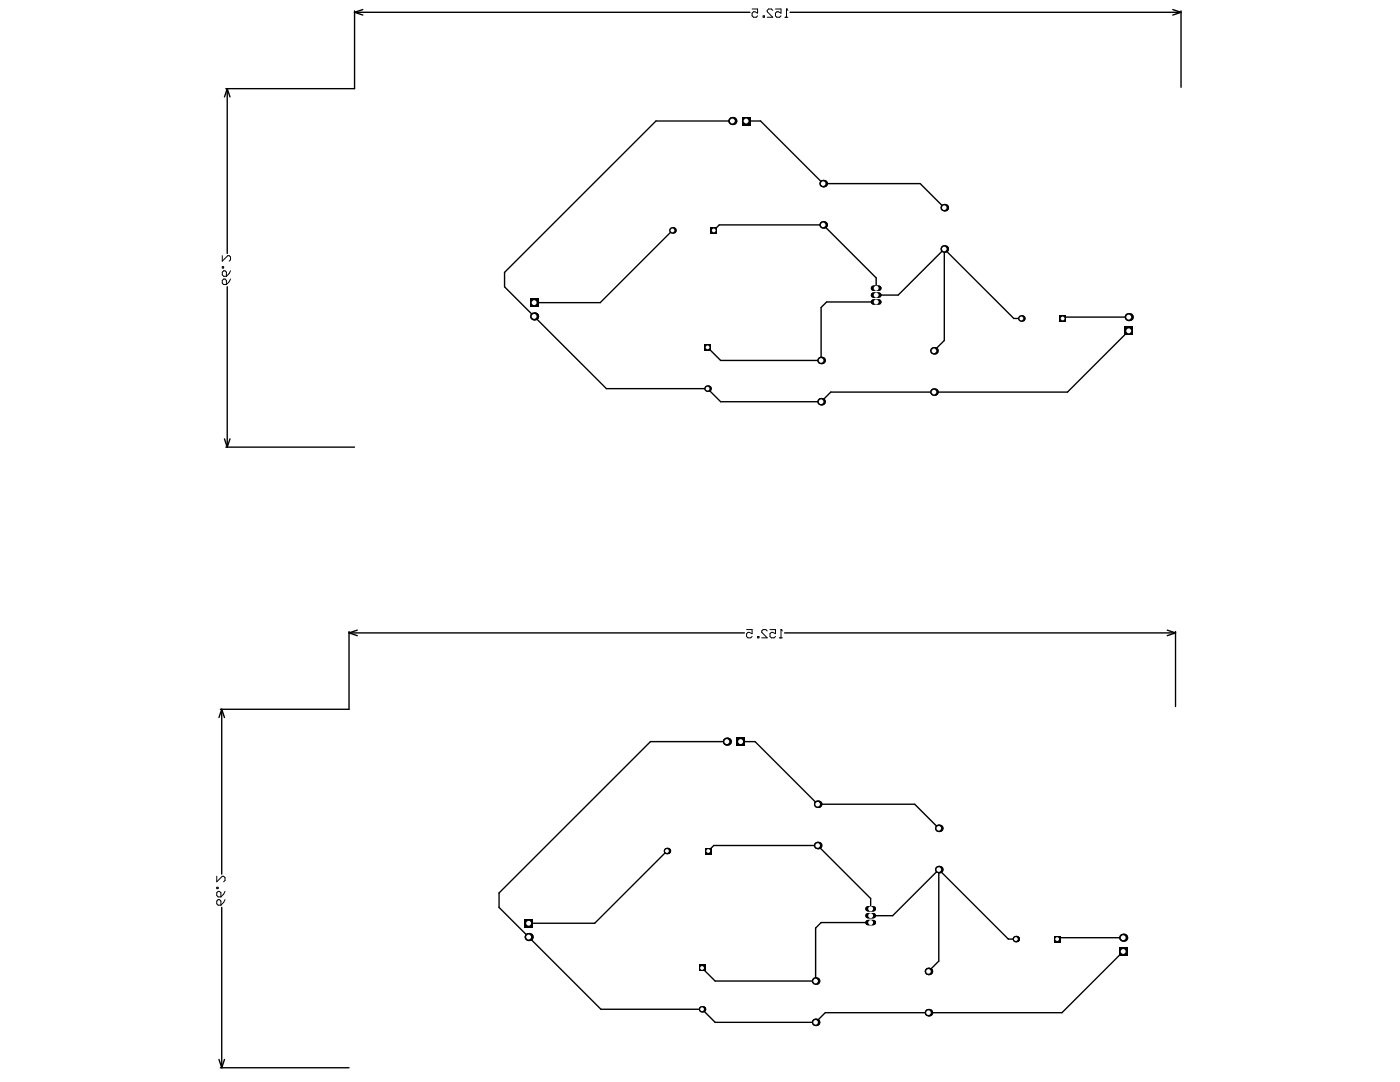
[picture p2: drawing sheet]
<svg xmlns="http://www.w3.org/2000/svg" width="279mm" height="216mm" viewBox="0 0 279 216" stroke-linecap="round" stroke-linejoin="round" font-family="sans-serif">
<circle cx="162.8" cy="195.8" r=".76" fill="#000"/>
<circle cx="162.8" cy="195.8" r=".46" fill="#fff"/>
<circle cx="105.5" cy="187" r=".81" fill="#000"/>
<circle cx="105.5" cy="187" r=".49" fill="#fff"/>
<circle cx="202.7" cy="187.4" r=".65" fill="#000"/>
<circle cx="202.7" cy="187.4" r=".38" fill="#fff"/>
<path d="M210.3 186.7h1.3v1.3h-1.3z" fill-rule="evenodd" fill="#000"/>
<circle cx="211" cy="187.4" r=".38" fill="#fff"/>
<path d="M139.5 192.5h1.3v1.3h-1.3z" fill-rule="evenodd" fill="#000"/>
<circle cx="140.1" cy="193.1" r=".38" fill="#fff"/>
<path d="M223.4 189h1.6v1.7h-1.6z" fill-rule="evenodd" fill="#000"/>
<circle cx="224.2" cy="189.9" r=".49" fill="#fff"/>
<circle cx="224.2" cy="187.1" r=".81" fill="#000"/>
<circle cx="224.2" cy="187.1" r=".49" fill="#fff"/>
<circle cx="140.1" cy="201.4" r=".65" fill="#000"/>
<circle cx="140.1" cy="201.4" r=".38" fill="#fff"/>
<circle cx="162.8" cy="204" r=".76" fill="#000"/>
<circle cx="162.8" cy="204" r=".46" fill="#fff"/>
<circle cx="185.3" cy="202.1" r=".76" fill="#000"/>
<circle cx="185.3" cy="202.1" r=".46" fill="#fff"/>
<circle cx="185.3" cy="193.8" r=".76" fill="#000"/>
<circle cx="185.3" cy="193.8" r=".46" fill="#fff"/>
<path d="M104.7 183.4h1.6v1.6h-1.6z" fill-rule="evenodd" fill="#000"/>
<circle cx="105.5" cy="184.2" r=".49" fill="#fff"/>
<path d="M173.2 184.1h1.1" fill="none" stroke="#000" stroke-width="1.1"/>
<circle cx="173.8" cy="184.1" r=".49" fill="#fff"/>
<path d="M173.2 182.7h1.1" fill="none" stroke="#000" stroke-width="1.1"/>
<circle cx="173.8" cy="182.7" r=".49" fill="#fff"/>
<path d="M173.2 181.3h1.1" fill="none" stroke="#000" stroke-width="1.1"/>
<circle cx="173.8" cy="181.3" r=".49" fill="#fff"/>
<circle cx="225.3" cy="63.3" r=".81" fill="#000"/>
<circle cx="225.3" cy="63.3" r=".49" fill="#fff"/>
<path d="M224.5 65.2h1.6v1.6h-1.6z" fill-rule="evenodd" fill="#000"/>
<circle cx="225.3" cy="66" r=".49" fill="#fff"/>
<path d="M211.4 62.9h1.3v1.3h-1.3z" fill-rule="evenodd" fill="#000"/>
<circle cx="212.1" cy="63.5" r=".38" fill="#fff"/>
<circle cx="203.8" cy="63.5" r=".65" fill="#000"/>
<circle cx="203.8" cy="63.5" r=".38" fill="#fff"/>
<circle cx="188.5" cy="49.7" r=".76" fill="#000"/>
<circle cx="188.5" cy="49.7" r=".46" fill="#fff"/>
<circle cx="188.5" cy="41.4" r=".76" fill="#000"/>
<circle cx="188.5" cy="41.4" r=".46" fill="#fff"/>
<circle cx="187.4" cy="173.5" r=".76" fill="#000"/>
<circle cx="187.4" cy="173.5" r=".46" fill="#fff"/>
<circle cx="187.4" cy="165.3" r=".76" fill="#000"/>
<circle cx="187.4" cy="165.3" r=".46" fill="#fff"/>
<circle cx="186.4" cy="78.2" r=".76" fill="#000"/>
<circle cx="186.4" cy="78.2" r=".46" fill="#fff"/>
<circle cx="186.4" cy="70" r=".76" fill="#000"/>
<circle cx="186.4" cy="70" r=".46" fill="#fff"/>
<path d="M174.3 60.3h1.1" fill="none" stroke="#000" stroke-width="1.1"/>
<circle cx="174.9" cy="60.3" r=".49" fill="#fff"/>
<path d="M174.3 58.9h1.1" fill="none" stroke="#000" stroke-width="1.1"/>
<circle cx="174.9" cy="58.9" r=".49" fill="#fff"/>
<path d="M174.3 57.5h1.1" fill="none" stroke="#000" stroke-width="1.1"/>
<circle cx="174.9" cy="57.5" r=".49" fill="#fff"/>
<circle cx="164.3" cy="36.6" r=".76" fill="#000"/>
<circle cx="164.3" cy="36.6" r=".46" fill="#fff"/>
<circle cx="164.3" cy="44.9" r=".76" fill="#000"/>
<circle cx="164.3" cy="44.9" r=".46" fill="#fff"/>
<circle cx="163.9" cy="80.2" r=".76" fill="#000"/>
<circle cx="163.9" cy="80.2" r=".46" fill="#fff"/>
<circle cx="163.9" cy="71.9" r=".76" fill="#000"/>
<circle cx="163.9" cy="71.9" r=".46" fill="#fff"/>
<circle cx="163.2" cy="168.7" r=".76" fill="#000"/>
<circle cx="163.2" cy="168.7" r=".46" fill="#fff"/>
<circle cx="163.2" cy="160.5" r=".76" fill="#000"/>
<circle cx="163.2" cy="160.5" r=".46" fill="#fff"/>
<path d="M148.1 23.3h1.6v1.7h-1.6z" fill-rule="evenodd" fill="#000"/>
<circle cx="148.9" cy="24.1" r=".49" fill="#fff"/>
<path d="M147 147.2h1.6v1.6h-1.6z" fill-rule="evenodd" fill="#000"/>
<circle cx="147.8" cy="148" r=".49" fill="#fff"/>
<circle cx="146.2" cy="24.1" r=".81" fill="#000"/>
<circle cx="146.2" cy="24.1" r=".49" fill="#fff"/>
<circle cx="145.1" cy="148" r=".81" fill="#000"/>
<circle cx="145.1" cy="148" r=".49" fill="#fff"/>
<path d="M141.8 45.3h1.3v1.3h-1.3z" fill-rule="evenodd" fill="#000"/>
<circle cx="142.4" cy="46" r=".38" fill="#fff"/>
<path d="M140.7 169.2h1.3v1.3h-1.3z" fill-rule="evenodd" fill="#000"/>
<circle cx="141.3" cy="169.8" r=".38" fill="#fff"/>
<circle cx="141.2" cy="77.6" r=".65" fill="#000"/>
<circle cx="141.2" cy="77.6" r=".38" fill="#fff"/>
<path d="M140.6 68.7h1.3v1.3h-1.3z" fill-rule="evenodd" fill="#000"/>
<circle cx="141.2" cy="69.3" r=".38" fill="#fff"/>
<circle cx="134.2" cy="46" r=".65" fill="#000"/>
<circle cx="134.2" cy="46" r=".38" fill="#fff"/>
<circle cx="133.1" cy="169.8" r=".65" fill="#000"/>
<circle cx="133.1" cy="169.8" r=".38" fill="#fff"/>
<path d="M105.8 59.6h1.6v1.6h-1.6z" fill-rule="evenodd" fill="#000"/>
<circle cx="106.6" cy="60.4" r=".49" fill="#fff"/>
<circle cx="106.6" cy="63.1" r=".81" fill="#000"/>
<circle cx="106.6" cy="63.1" r=".49" fill="#fff"/>
<g fill="none" stroke="#000" stroke-width=".27">
<path d="M45.3 17.7l-.5 1.6M45.3 17.7l.6 1.6M45.3 17.7v32.9M70.8 2.5l1.6 .5M70.8 2.5h78.9M70.8 2.2v15.5h-25.7M72.4 1.9l-1.6 .6M157.7 2.5h78M234.1 1.9l1.6 .6M235.7 2.5l-1.6 .5M235.7 2.2v15.2M146.2 24.1h-15.3l-30.2 30.2v2.9l20.3 20.4h20.2l2.6 2.6h20.1l1.9-2h47.2l12.3-12.2"/>
<path d="M148.9 24.1h2.9l12.5 12.5h19.3l4.9 4.8M45.3 57.2v32M134.2 46l-14.4 14.4h-13.2M142.4 46l1.1-1.1h20.8l10.6 10.5v2.1M188.5 49.7l13.8 13.8h1.5M188.5 49.7v18.2l-2.1 2.1M188.5 49.7l-9.2 9.2h-4.4M174.9 60.3h-9.9l-1.1 1.1v10.5h-20.1l-2.6-2.6M225.3 63.3h-12.9l-.3 .2M44.8 87.6l.5 1.6M45.1 89.2h25.7M45.9 87.6l-.6 1.6"/>
<path d="M69.7 126v15.5h-25.7M69.7 126.3l1.6 .5M69.7 126.3h78.9M71.3 125.7l-1.6 .6M156.6 126.3h78M233 125.7l1.6 .6M234.6 126.3l-1.6 .5M234.6 126v15M44.3 141.5l-.6 1.7M44.3 141.5l.5 1.7M44.3 141.5v32.9M145.1 148h-15.3l-30.2 30.2v2.9l20.3 20.3h20.2l2.6 2.6h20.1l1.9-1.9h47.2l12.3-12.2"/>
<path d="M147.8 148h2.9l12.5 12.5h19.3l4.9 4.8M133.1 169.8l-14.4 14.4h-13.2M141.3 169.8l1.1-1.1h20.8l10.6 10.6v2M187.4 173.5v18.3l-2.1 2M187.4 173.5l-9.2 9.2h-4.4M187.4 173.5l13.8 13.9h1.5M44.3 181.1v32M173.8 184.1h-9.9l-1.1 1.1v10.6h-20.1l-2.6-2.7M224.2 187.1h-12.9l-.3 .3M43.7 211.4l.6 1.7M44 213.1h25.7M44.8 211.4l-.5 1.7"/>
</g>
<g fill="none" stroke="#000" stroke-width=".2">
<path d="M150.1 1.8h1.1v.8l-.6-.3h-.2l-.3 .3v.6l.3 .2h.5l.3-.2M152.3 3.2h.3v.2h-.3zM154.2 2.1l-.3-.3h-.5l-.3 .3v.2l1.1 1.1h-1.1M154.8 1.8h1.1v.8l-.6-.3h-.3l-.2 .3v.6l.2 .2h.6l.3-.2M156.7 3.4h.5M157 1.8h.1M157 1.8v1.6M157 1.8l.2 .3M44.4 56l.2-.3h.3l.3 .3v.8h-.6l-.2-.3zM44.4 51v1.1l1.1-1.1h.2l.3 .3v.5l-.3 .3M44.4 53.2h.2v.3h-.2zM44.4 54.3l.2-.3h.3l.3 .3v.8h-.6l-.2-.2z"/>
<path d="M46 55.7l-.3 .5-.5 .6M46 54l-.3 .6-.5 .5M149 125.6h1.1v.9l-.6-.3h-.2l-.3 .3v.5l.3 .3h.5l.3-.3M151.2 127h.3v.3h-.3zM153.1 125.9l-.3-.3h-.5l-.3 .3v.3l1.1 1.1h-1.1M153.7 125.6h1.1v.9l-.6-.3h-.3l-.2 .3v.5l.2 .3h.6l.3-.3M155.6 127.3h.5M155.9 125.6h.1M155.9 125.6v1.7M155.9 125.6l.2 .3M43.3 179.8l.2-.3h.3l.3 .3v.8h-.6l-.2-.3zM43.3 174.8v1.1l1.1-1.1h.2l.3 .3v.6l-.3 .2"/>
<path d="M43.3 177h.2v.3h-.2zM43.3 178.1l.2-.2h.3l.3 .2v.9h-.6l-.2-.3zM44.9 179.5l-.3 .6-.5 .5M44.9 177.9l-.3 .5-.5 .6"/>
</g>
<circle cx="162.8" cy="195.8" r=".76" fill="#000"/>
<circle cx="162.8" cy="195.8" r=".46" fill="#fff"/>
<circle cx="105.5" cy="187" r=".81" fill="#000"/>
<circle cx="105.5" cy="187" r=".49" fill="#fff"/>
<circle cx="202.7" cy="187.4" r=".65" fill="#000"/>
<circle cx="202.7" cy="187.4" r=".38" fill="#fff"/>
<path d="M210.3 186.7h1.3v1.3h-1.3z" fill-rule="evenodd" fill="#000"/>
<circle cx="211" cy="187.4" r=".38" fill="#fff"/>
<path d="M139.5 192.5h1.3v1.3h-1.3z" fill-rule="evenodd" fill="#000"/>
<circle cx="140.1" cy="193.1" r=".38" fill="#fff"/>
<path d="M223.4 189h1.6v1.7h-1.6z" fill-rule="evenodd" fill="#000"/>
<circle cx="224.2" cy="189.9" r=".49" fill="#fff"/>
<circle cx="224.2" cy="187.1" r=".81" fill="#000"/>
<circle cx="224.2" cy="187.1" r=".49" fill="#fff"/>
<circle cx="140.1" cy="201.4" r=".65" fill="#000"/>
<circle cx="140.1" cy="201.4" r=".38" fill="#fff"/>
<circle cx="162.8" cy="204" r=".76" fill="#000"/>
<circle cx="162.8" cy="204" r=".46" fill="#fff"/>
<circle cx="185.3" cy="202.1" r=".76" fill="#000"/>
<circle cx="185.3" cy="202.1" r=".46" fill="#fff"/>
<circle cx="185.3" cy="193.8" r=".76" fill="#000"/>
<circle cx="185.3" cy="193.8" r=".46" fill="#fff"/>
<path d="M104.7 183.4h1.6v1.6h-1.6z" fill-rule="evenodd" fill="#000"/>
<circle cx="105.5" cy="184.2" r=".49" fill="#fff"/>
<path d="M173.2 184.1h1.1" fill="none" stroke="#000" stroke-width="1.1"/>
<circle cx="173.8" cy="184.1" r=".49" fill="#fff"/>
<path d="M173.2 182.7h1.1" fill="none" stroke="#000" stroke-width="1.1"/>
<circle cx="173.8" cy="182.7" r=".49" fill="#fff"/>
<path d="M173.2 181.3h1.1" fill="none" stroke="#000" stroke-width="1.1"/>
<circle cx="173.8" cy="181.3" r=".49" fill="#fff"/>
<circle cx="225.3" cy="63.3" r=".81" fill="#000"/>
<circle cx="225.3" cy="63.3" r=".49" fill="#fff"/>
<path d="M224.5 65.2h1.6v1.6h-1.6z" fill-rule="evenodd" fill="#000"/>
<circle cx="225.3" cy="66" r=".49" fill="#fff"/>
<path d="M211.4 62.9h1.3v1.3h-1.3z" fill-rule="evenodd" fill="#000"/>
<circle cx="212.1" cy="63.5" r=".38" fill="#fff"/>
<circle cx="203.8" cy="63.5" r=".65" fill="#000"/>
<circle cx="203.8" cy="63.5" r=".38" fill="#fff"/>
<circle cx="188.5" cy="49.7" r=".76" fill="#000"/>
<circle cx="188.5" cy="49.7" r=".46" fill="#fff"/>
<circle cx="188.5" cy="41.4" r=".76" fill="#000"/>
<circle cx="188.5" cy="41.4" r=".46" fill="#fff"/>
<circle cx="187.4" cy="173.5" r=".76" fill="#000"/>
<circle cx="187.4" cy="173.5" r=".46" fill="#fff"/>
<circle cx="187.4" cy="165.3" r=".76" fill="#000"/>
<circle cx="187.4" cy="165.3" r=".46" fill="#fff"/>
<circle cx="186.4" cy="78.2" r=".76" fill="#000"/>
<circle cx="186.4" cy="78.2" r=".46" fill="#fff"/>
<circle cx="186.4" cy="70" r=".76" fill="#000"/>
<circle cx="186.4" cy="70" r=".46" fill="#fff"/>
<path d="M174.3 60.3h1.1" fill="none" stroke="#000" stroke-width="1.1"/>
<circle cx="174.9" cy="60.3" r=".49" fill="#fff"/>
<path d="M174.3 58.9h1.1" fill="none" stroke="#000" stroke-width="1.1"/>
<circle cx="174.9" cy="58.9" r=".49" fill="#fff"/>
<path d="M174.3 57.5h1.1" fill="none" stroke="#000" stroke-width="1.1"/>
<circle cx="174.9" cy="57.5" r=".49" fill="#fff"/>
<circle cx="164.3" cy="36.6" r=".76" fill="#000"/>
<circle cx="164.3" cy="36.6" r=".46" fill="#fff"/>
<circle cx="164.3" cy="44.9" r=".76" fill="#000"/>
<circle cx="164.3" cy="44.9" r=".46" fill="#fff"/>
<circle cx="163.9" cy="80.2" r=".76" fill="#000"/>
<circle cx="163.9" cy="80.2" r=".46" fill="#fff"/>
<circle cx="163.9" cy="71.9" r=".76" fill="#000"/>
<circle cx="163.9" cy="71.9" r=".46" fill="#fff"/>
<circle cx="163.2" cy="168.7" r=".76" fill="#000"/>
<circle cx="163.2" cy="168.7" r=".46" fill="#fff"/>
<circle cx="163.2" cy="160.5" r=".76" fill="#000"/>
<circle cx="163.2" cy="160.5" r=".46" fill="#fff"/>
<path d="M148.1 23.3h1.6v1.7h-1.6z" fill-rule="evenodd" fill="#000"/>
<circle cx="148.9" cy="24.1" r=".49" fill="#fff"/>
<path d="M147 147.2h1.6v1.6h-1.6z" fill-rule="evenodd" fill="#000"/>
<circle cx="147.8" cy="148" r=".49" fill="#fff"/>
<circle cx="146.2" cy="24.1" r=".81" fill="#000"/>
<circle cx="146.2" cy="24.1" r=".49" fill="#fff"/>
<circle cx="145.1" cy="148" r=".81" fill="#000"/>
<circle cx="145.1" cy="148" r=".49" fill="#fff"/>
<path d="M141.8 45.3h1.3v1.3h-1.3z" fill-rule="evenodd" fill="#000"/>
<circle cx="142.4" cy="46" r=".38" fill="#fff"/>
<path d="M140.7 169.2h1.3v1.3h-1.3z" fill-rule="evenodd" fill="#000"/>
<circle cx="141.3" cy="169.8" r=".38" fill="#fff"/>
<circle cx="141.2" cy="77.6" r=".65" fill="#000"/>
<circle cx="141.2" cy="77.6" r=".38" fill="#fff"/>
<path d="M140.6 68.7h1.3v1.3h-1.3z" fill-rule="evenodd" fill="#000"/>
<circle cx="141.2" cy="69.3" r=".38" fill="#fff"/>
<circle cx="134.2" cy="46" r=".65" fill="#000"/>
<circle cx="134.2" cy="46" r=".38" fill="#fff"/>
<circle cx="133.1" cy="169.8" r=".65" fill="#000"/>
<circle cx="133.1" cy="169.8" r=".38" fill="#fff"/>
<path d="M105.8 59.6h1.6v1.6h-1.6z" fill-rule="evenodd" fill="#000"/>
<circle cx="106.6" cy="60.4" r=".49" fill="#fff"/>
<circle cx="106.6" cy="63.1" r=".81" fill="#000"/>
<circle cx="106.6" cy="63.1" r=".49" fill="#fff"/>
</svg>
